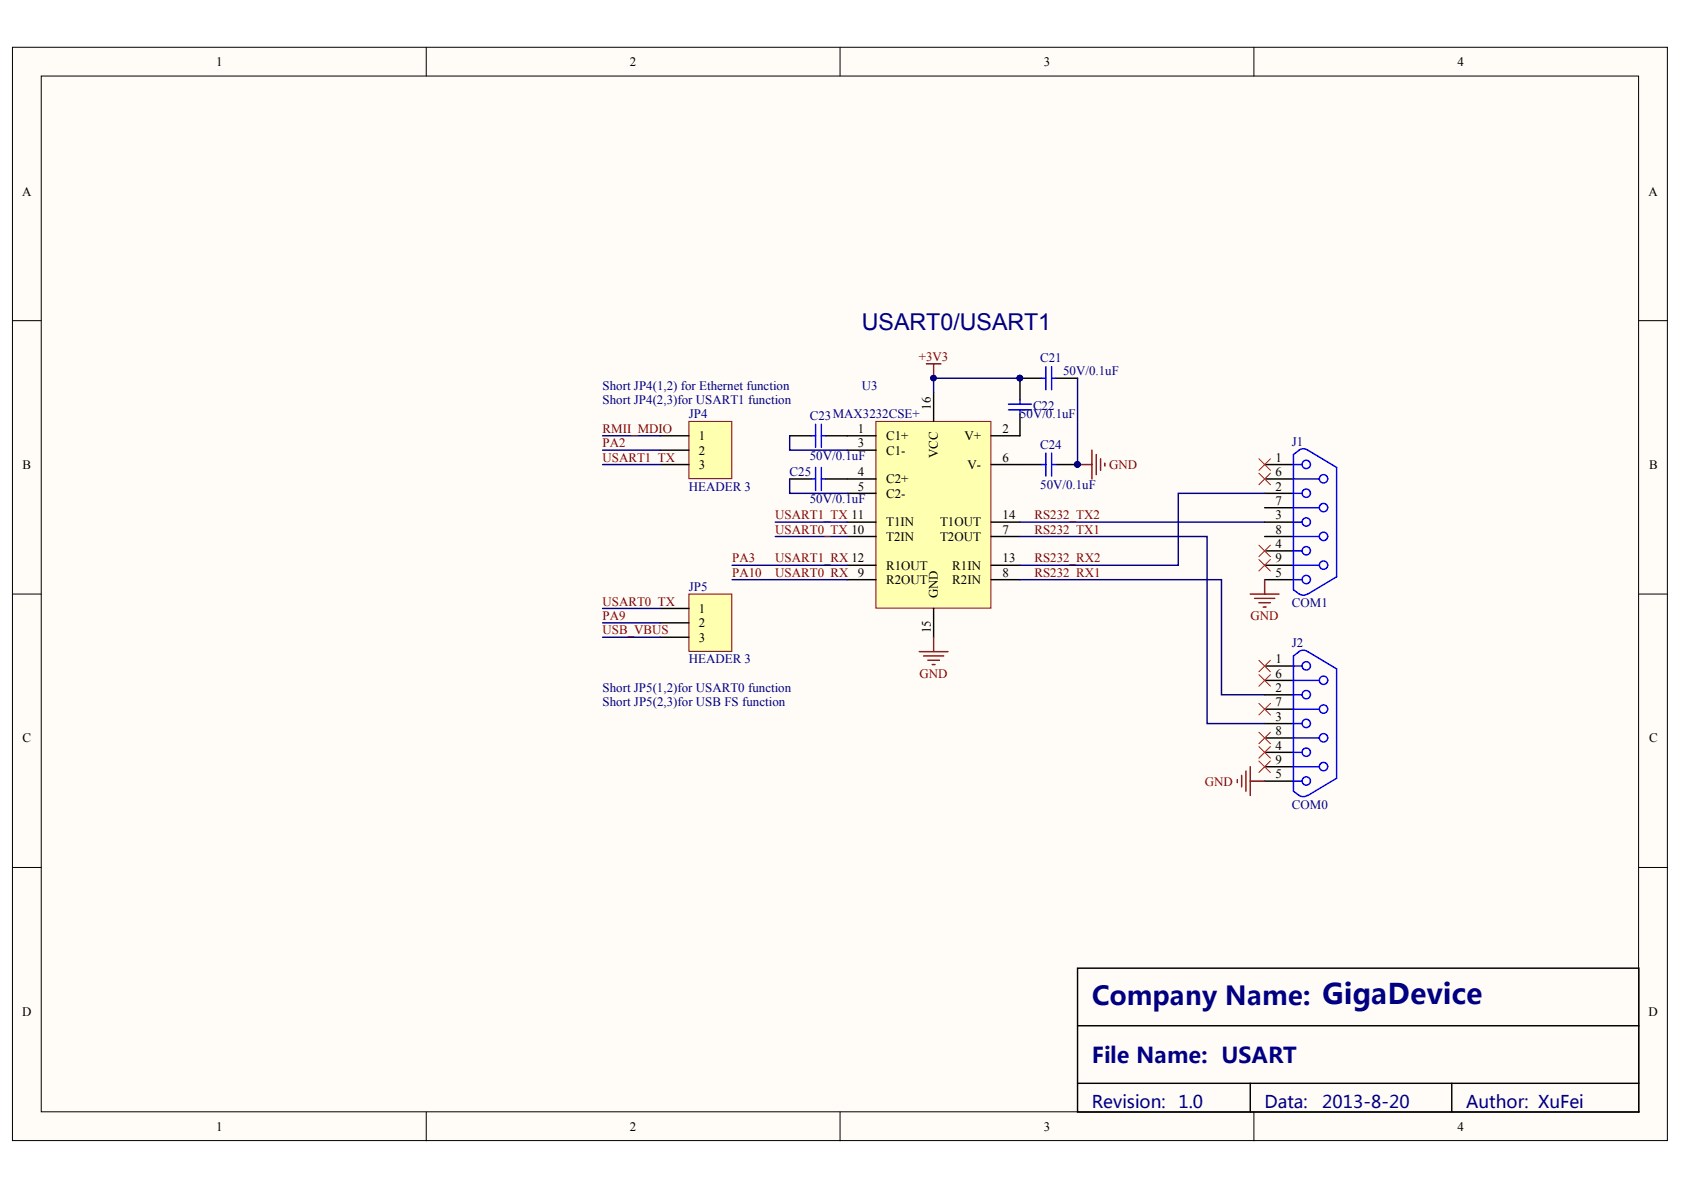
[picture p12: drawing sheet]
<svg xmlns="http://www.w3.org/2000/svg" width="297mm" height="210mm" viewBox="0 0 297 210" stroke-linecap="round" stroke-linejoin="round" font-family="sans-serif">
<defs><g id="words">
<text font-size="4.6" fill="#000080" x="192.6" y="177.2">Company Name: GigaDevice</text>
<text font-size="4.1" fill="#000080" x="152" y="58.2">USART0/USART1</text>
<text font-size="3.8" fill="#000080" x="192.6" y="187.6">File Name: USART</text>
<g font-size="3.1" fill="#000080">
<text x="192.6" y="195.4">Revision:</text>
<text x="207.9" y="195.4">1.0</text>
<text x="223.1" y="195.4">Data:</text>
<text x="233.2" y="195.4">2013-8-20</text>
<text x="258.6" y="195.4">Author: XuFei</text>
</g>
<g font-size="2.3">
<text x="38.1" y="11.6">1</text>
<text x="111.1" y="11.6">2</text>
<text x="184.1" y="11.6">3</text>
<text x="257.1" y="11.6">4</text>
<text x="3.9" y="34.5">A</text>
<text x="290.8" y="34.5">A</text>
<text x="123.3" y="77.7">1</text>
<text x="151.3" y="76.4">1</text>
<text x="156.3" y="77.7">C1+</text>
<text x="164.2" y="72.3" transform="rotate(-90 164.2 72.3)">16</text>
<text x="170.1" y="77.7">V+</text>
<text x="176.8" y="76.4">2</text>
<text x="4" y="82.7">B</text>
<text x="123.3" y="80.2">2</text>
<text x="123.3" y="82.7">3</text>
<text x="151.3" y="78.9">3</text>
<text x="151.3" y="84">4</text>
<text x="156.3" y="80.2">C1-</text>
<text x="165.4" y="80.8" transform="rotate(-90 165.4 80.8)">VCC</text>
<text x="170.6" y="82.7">V-</text>
<text x="176.8" y="81.5">6</text>
<text x="225" y="81.5">1</text>
<text x="225" y="84">6</text>
<text x="290.9" y="82.7">B</text>
<text x="151.3" y="86.5">5</text>
<text x="156.3" y="85.3">C2+</text>
<text x="156.3" y="87.8">C2-</text>
<text x="225" y="86.5">2</text>
<text x="225" y="89.1">7</text>
<text x="156.3" y="95.4">T2IN</text>
<text x="156.3" y="92.9">T1IN</text>
<text x="165.8" y="95.4">T2OUT</text>
<text x="165.8" y="92.9">T1OUT</text>
<text x="176.8" y="94.1">7</text>
<text x="176.8" y="91.6">14</text>
<text x="225" y="91.6">3</text>
<text x="225" y="94.1">8</text>
<text x="151.3" y="101.7">9</text>
<text x="156.3" y="100.5">R1OUT</text>
<text x="168" y="100.5">R1IN</text>
<text x="176.8" y="101.7">8</text>
<text x="176.8" y="99.2">13</text>
<text x="225" y="96.7">4</text>
<text x="225" y="99.2">9</text>
<text x="225" y="101.7">5</text>
<text x="156.3" y="103">R2OUT</text>
<text x="165.4" y="105.5" transform="rotate(-90 165.4 105.5)">GND</text>
<text x="168" y="103">R2IN</text>
<text x="123.3" y="108.1">1</text>
<text x="123.3" y="110.6">2</text>
<text x="123.3" y="113.2">3</text>
<text x="164.2" y="111.7" transform="rotate(-90 164.2 111.7)">15</text>
<text x="225" y="117">1</text>
<text x="225" y="119.5">6</text>
<text x="225" y="122">2</text>
<text x="225" y="124.6">7</text>
<text x="4" y="131">C</text>
<text x="225" y="127.1">3</text>
<text x="225" y="129.7">8</text>
<text x="290.9" y="131">C</text>
<text x="225" y="132.2">4</text>
<text x="225" y="134.8">9</text>
<text x="225" y="137.3">5</text>
<text x="3.9" y="179.1">D</text>
<text x="290.8" y="179.1">D</text>
<text x="38.1" y="199.5">1</text>
<text x="111.1" y="199.5">2</text>
<text x="184.1" y="199.5">3</text>
<text x="257.1" y="199.5">4</text>
</g>
<g font-size="2.3" fill="#800000">
<text x="162.1" y="63.7">+3V3</text>
<text x="106.3" y="76.4">RMII_MDIO</text>
<text x="106.3" y="81.5">USART1_TX</text>
<text x="106.3" y="78.9">PA2</text>
<text x="195.6" y="82.7">GND</text>
<text x="136.8" y="91.6">USART1_TX 11</text>
<text x="136.8" y="94.1">USART0_TX 10</text>
<text x="182.5" y="91.6">RS232_TX2</text>
<text x="182.5" y="94.1">RS232_TX1</text>
<text x="129.1" y="99.2">PA3</text>
<text x="129.1" y="101.7">PA10</text>
<text x="136.8" y="99.2">USART1_RX 12</text>
<text x="136.8" y="101.7">USART0_RX</text>
<text x="182.5" y="99.2">RS232_RX2</text>
<text x="182.5" y="101.7">RS232_RX1</text>
<text x="106.3" y="106.8">USART0_TX</text>
<text x="106.3" y="109.4">PA9</text>
<text x="106.3" y="111.9">USB_VBUS</text>
<text x="220.6" y="109.4">GND</text>
<text x="162.2" y="119.5">GND</text>
<text x="212.5" y="138.6">GND</text>
</g>
<g font-size="2.3" fill="#000080">
<text x="183.5" y="63.9">C21</text>
<text x="106.3" y="71.3">Short JP4(2,3)for USART1 function</text>
<text x="106.3" y="68.7">Short JP4(1,2) for Ethernet function</text>
<text x="152" y="68.7">U3</text>
<text x="187.5" y="66.2">50V/0.1uF</text>
<text x="121.5" y="73.8">JP4</text>
<text x="142.8" y="74.1">C23MAX3232CSE+</text>
<text x="179.9" y="73.8">50V/0.1uF</text>
<text x="182.2" y="72.3">C22</text>
<text x="139.3" y="84">C25</text>
<text x="142.8" y="81.2">50V/0.1uF</text>
<text x="183.5" y="79.2">C24</text>
<text x="227.9" y="78.7">J1</text>
<text x="121.5" y="86.5">HEADER 3</text>
<text x="142.8" y="88.8">50V/0.1uF</text>
<text x="183.5" y="86.3">50V/0.1uF</text>
<text x="121.5" y="104.3">JP5</text>
<text x="227.9" y="107.1">COM1</text>
<text x="121.5" y="117">HEADER 3</text>
<text x="227.9" y="114.2">J2</text>
<text x="106.3" y="124.6">Short JP5(2,3)for USB FS function</text>
<text x="106.3" y="122">Short JP5(1,2)for USART0 function</text>
<text x="227.9" y="142.6">COM0</text>
</g>
</g></defs>
<g fill="#fffcf8" stroke="#000" stroke-width=".18">
<path d="M2.2 8.3h291.9v192.9h-291.9z"/>
<path d="M7.3 13.4h281.7v182.7h-281.7z"/>
</g>
<path d="M75.2 8.3v5.1M148.2 8.3v5.1M221.2 8.3v5.1M2.2 56.6h5.1M289.1 56.6h5.1M2.2 104.8h5.1M289.1 104.8h5.1M2.2 153h5.1M289.1 153h5.1M75.2 196.2v5M148.2 196.2v5M221.2 196.2v5" fill="none" stroke="#000" stroke-width=".18"/>
<path d="M190.1 170.8h99v25.4h-99zM190.1 180.9h99M190.1 191.1h99M220.5 191.1v5.1M256.1 191.1v5.1" fill="none" stroke="#000" stroke-width=".25"/>
<path d="M154.5 74.3h20.3v33h-20.3z" fill="#ffffb0" stroke="#800000" stroke-width=".18"/>
<g fill="none" stroke="#000" stroke-width=".25">
<path d="M139.3 76.9h3.8M145.6 76.9h8.9M149.4 79.4h5.1M164.7 69.3v5M179.9 73.1v3.8h-5.1M183.7 66.7h-3.8v3.8M186.3 66.7h3.8M139.3 84.5h3.8M145.6 84.5h8.9M149.4 87h5.1M149.4 94.6h5.1M149.4 92.1h5.1"/>
<path d="M149.4 99.7h5.1M174.8 81.9h8.9M174.8 94.6h5.1M174.8 92.1h5.1M174.8 99.7h5.1M186.3 81.9h3.8M223.1 84.5h5M223.1 87h5M223.1 81.9h5M223.1 94.6h5M223.1 92.1h5M223.1 99.7h5"/>
<path d="M223.1 89.6h5M223.1 97.2h5M149.4 102.2h5.1M164.7 107.3v5.1M174.8 102.2h5.1M223.1 102.2h5M223.1 117.5h5M223.1 120h5M223.1 122.6h5M223.1 125.1h5M223.1 127.6h5M223.1 130.2h5"/>
<path d="M223.1 132.7h5M223.1 135.2h5M223.1 137.8h5"/>
</g>
<g fill="none" stroke="#800000" stroke-width=".25">
<path d="M163.4 64.2h2.5M164.7 64.2v2.5M192.6 79.4v5.1M190.1 81.9h2.5M193.4 80.2v3.5M194.1 80.9v2.1M194.9 81.7v.5M162.1 114.9h5.1M162.9 115.7h3.6M163.7 116.5h2M164.4 117.2h.5M164.7 112.4v2.5"/>
<path d="M220.5 104.8h5.1M221.3 105.5h3.5M222.1 106.3h2M222.8 107.1h.5M223.1 102.2v2.6M218.2 137.5v.5M219 136.8v2M219.8 136v3.6M220.5 135.2v5.1M220.5 137.8h2.6"/>
</g>
<g fill="#000080" stroke="#000080" stroke-width=".18">
<circle cx="164.7" cy="66.7" r=".48"/>
<circle cx="190" cy="81.9" r=".48"/>
<circle cx="179.9" cy="66.7" r=".48"/>
</g>
<g fill="none" stroke="#00f" stroke-width=".25">
<path d="M143.1 76.9h.8M143.9 74.8v4.1M144.9 76.9h.7M144.9 74.8v4.1M177.9 71.3h4M177.9 72.3h4M179.9 70.5v.8M179.9 72.3v.8M183.7 66.7h.8M184.5 64.7v4M184.5 79.9v4.1M185.5 64.7v4"/>
<path d="M185.5 79.9v4.1M185.5 66.7h.8M229.2 79.4a1.27 1.27 0 0 1 1.5 0l5.1 3.1v19.2l-5.1 3.1M229.2 79.4l-1.1 .8v23.8l1.1 .8a1.27 1.27 0 0 0 1.4-.1M143.1 84.5h.8M143.9 82.5v4M144.9 82.5v4M144.9 84.5h.7M183.7 81.9h.8M185.5 81.9h.8M228.1 84.5h4.6M228.1 81.9h1.6"/>
<path d="M228.1 99.7h4.6M228.1 97.2h1.6M228.1 94.6h4.6M228.1 92.1h1.6M228.1 89.6h4.6M228.1 87h1.6M228.1 102.2h1.6M228.1 117.5h1.6M229.2 114.9a1.27 1.27 0 0 1 1.5 .1l5.1 3v19.3l-5.1 3M229.2 114.9l-1.1 .8v23.9l1.1 .7a1.27 1.27 0 0 0 1.4 0M228.1 137.8h1.6M228.1 135.2h4.6"/>
<path d="M228.1 132.7h1.6M228.1 130.2h4.6M228.1 127.6h1.6M228.1 125.1h4.6M228.1 122.6h1.6M228.1 120h4.6"/>
<circle cx="230.4" cy="92.1" r=".74"/>
<circle cx="230.4" cy="81.9" r=".74"/>
<circle cx="230.4" cy="97.1" r=".74"/>
<circle cx="230.4" cy="87" r=".74"/>
<circle cx="233.5" cy="99.7" r=".74"/>
<circle cx="233.5" cy="84.5" r=".74"/>
<circle cx="233.5" cy="89.5" r=".74"/>
<circle cx="233.5" cy="94.6" r=".74"/>
<circle cx="230.4" cy="102.2" r=".74"/>
<circle cx="230.4" cy="117.5" r=".74"/>
<circle cx="233.5" cy="120" r=".74"/>
<circle cx="230.4" cy="127.6" r=".74"/>
<circle cx="230.4" cy="132.7" r=".74"/>
<circle cx="230.4" cy="122.5" r=".74"/>
<circle cx="230.4" cy="137.8" r=".74"/>
<circle cx="233.5" cy="135.2" r=".74"/>
<circle cx="233.5" cy="125.1" r=".74"/>
<circle cx="233.5" cy="130.1" r=".74"/>
</g>
<path d="M139.3 76.9v2.5h10.1M179.9 66.7h-15.2v2.6M190.1 66.7v15.2M136.8 92.1h12.6M136.8 94.6h12.6M139.3 84.5v2.5h10.1M179.9 92.1h43.2M223.1 87h-15.3v12.7h-27.9" fill="none" stroke="#000080" stroke-width=".25"/>
<g fill="none" stroke="#f00" stroke-width=".18">
<path d="M222.1 80.9l2 2.1M222.1 83.5l2 2M222.1 96.2l2 2M222.1 98.7l2 2M224.1 80.9l-2 2.1M224.1 83.5l-2 2M224.1 96.2l-2 2M224.1 98.7l-2 2M222.1 116.5l2 2M222.1 119l2 2M224.1 116.5l-2 2M224.1 119l-2 2"/>
<path d="M222.1 124.1l2 2M222.1 129.2l2 2M222.1 131.7l2 2M222.1 134.2l2 2.1M224.1 124.1l-2 2M224.1 129.2l-2 2M224.1 131.7l-2 2M224.1 134.2l-2 2.1"/>
</g>
<path d="M121.5 104.8h7.6v10.1h-7.6z" fill="#ffffb0" stroke="#800000" stroke-width=".18"/>
<path d="M116.4 107.3h5.1M116.4 109.9h5.1M116.4 112.4h5.1" fill="none" stroke="#000" stroke-width=".25"/>
<path d="M179.9 94.6h33v33h10.2M106.3 109.9h10.1M106.3 107.3h10.1M106.3 112.4h10.1M179.9 102.2h35.6v20.4h7.6" fill="none" stroke="#000080" stroke-width=".25"/>
<path d="M121.5 74.3h7.6v10.1h-7.6z" fill="#ffffb0" stroke="#800000" stroke-width=".18"/>
<path d="M116.4 76.9h5.1M116.4 79.4h5.1M116.4 81.9h5.1" fill="none" stroke="#000" stroke-width=".25"/>
<path d="M106.3 79.4h10.1M106.3 76.9h10.1M106.3 81.9h10.1M129.1 99.7h20.3M129.1 102.2h20.3" fill="none" stroke="#000080" stroke-width=".25"/>
<use href="#words"/>
</svg>
